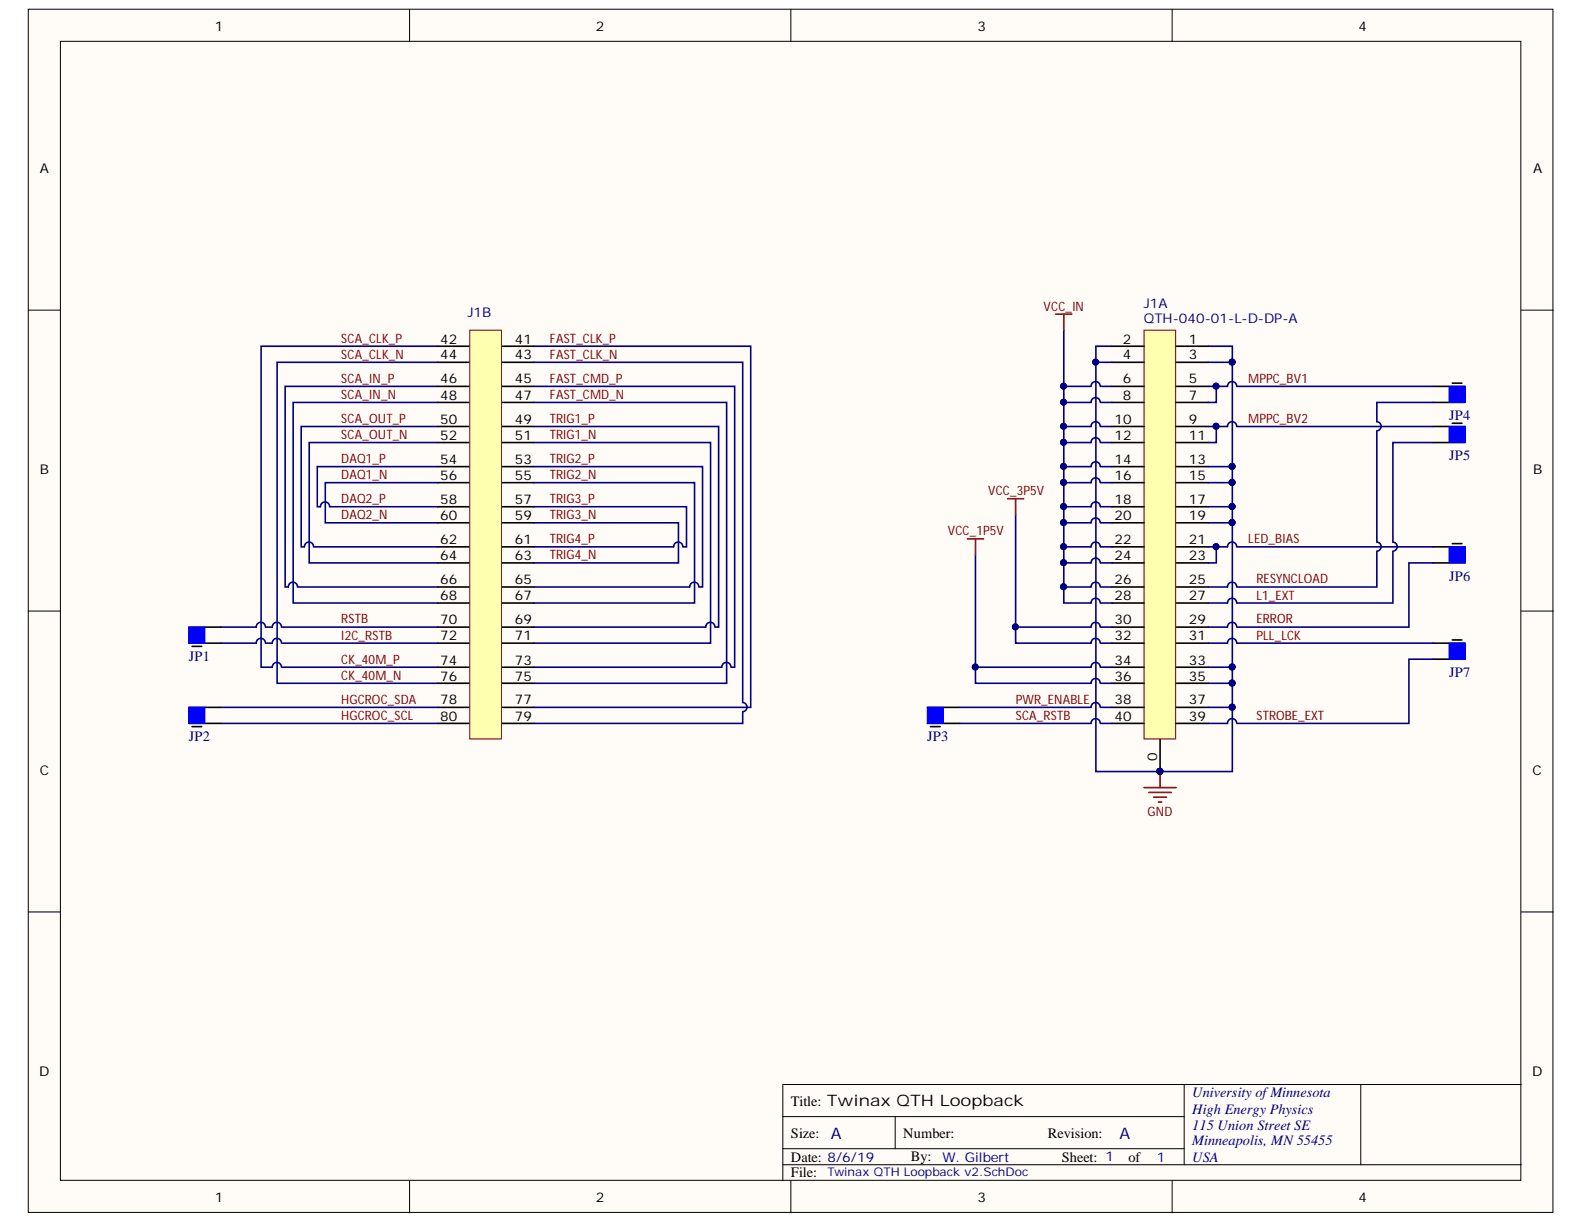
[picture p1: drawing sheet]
<svg xmlns="http://www.w3.org/2000/svg" width="279mm" height="216mm" viewBox="0 0 279 216" stroke-linecap="round" stroke-linejoin="round" font-family="sans-serif">
<defs><g id="words">
<g font-size="2.8" fill="#000080">
<text x="146.5" y="200.9">A</text>
<text x="197.4" y="200.9">A</text>
</g>
<g font-size="2.5" fill="#000080">
<text x="255.6" y="74.1">JP4</text>
<text x="255.6" y="81.2">JP5</text>
<text x="255.6" y="102.5">JP6</text>
<text x="33.3" y="116.6">JP1</text>
<text x="255.6" y="119.4">JP7</text>
<text x="33.3" y="130.8">JP2</text>
<text x="163.5" y="130.8">JP3</text>
<text x="210.3" y="193.6">University ofMinnesota</text>
<text x="210.3" y="196.4">High Energy Physics</text>
<text x="210.3" y="199.2">115 Union Street SE</text>
<text x="210.3" y="202">Minneapolis, MN 55455</text>
<text x="210.3" y="204.9">USA</text>
</g>
<g font-size="2.5">
<text x="139.5" y="195">Title: Twinax QTH Loopback</text>
<text x="139.5" y="200.7">Size:</text>
<text x="159.3" y="200.7">Number:</text>
<text x="184.8" y="200.7">Revision:</text>
<text x="139.5" y="204.9">Date: 8/6/19</text>
<text x="139.5" y="207.7">File:</text>
<text x="160.7" y="204.8">By:</text>
<text x="187.3" y="204.9">Sheet: 1</text>
<text x="199" y="204.9">of</text>
</g>
<g font-size="2.4">
<text x="37.9" y="5.4">1</text>
<text x="105.1" y="5.4">2</text>
<text x="172.4" y="5.4">3</text>
<text x="239.6" y="5.4">4</text>
<text x="7" y="30.5">A</text>
<text x="270.4" y="30.5">A</text>
<text x="77.6" y="60.6">42</text>
<text x="77.6" y="63.4">44</text>
<text x="90.8" y="60.6">41</text>
<text x="90.8" y="63.4">43</text>
<text x="198" y="60.6">2</text>
<text x="198" y="63.4">4</text>
<text x="209.7" y="60.6">1</text>
<text x="209.7" y="63.4">3</text>
<text x="77.6" y="67.6">46</text>
<text x="77.6" y="70.5">48</text>
<text x="90.8" y="67.6">45</text>
<text x="90.8" y="70.5">47</text>
<text x="198" y="67.6">6</text>
<text x="198" y="70.5">8</text>
<text x="209.7" y="67.6">5</text>
<text x="209.7" y="70.5">7</text>
<text x="77.6" y="74.7">50</text>
<text x="77.6" y="77.6">52</text>
<text x="90.8" y="74.7">49</text>
<text x="90.8" y="77.6">51</text>
<text x="196.6" y="74.7">10</text>
<text x="196.6" y="77.6">12</text>
<text x="209.7" y="74.7">9</text>
<text x="209.7" y="77.6">11</text>
<text x="7" y="83.6">B</text>
<text x="77.6" y="81.8">54</text>
<text x="90.8" y="81.8">53</text>
<text x="196.6" y="81.8">14</text>
<text x="209.7" y="81.8">13</text>
<text x="270.4" y="83.6">B</text>
<text x="77.6" y="84.6">56</text>
<text x="77.6" y="88.9">58</text>
<text x="90.8" y="84.6">55</text>
<text x="90.8" y="88.9">57</text>
<text x="196.6" y="84.6">16</text>
<text x="196.6" y="88.9">18</text>
<text x="209.7" y="84.6">15</text>
<text x="209.7" y="88.9">17</text>
<text x="77.6" y="91.7">60</text>
<text x="77.6" y="95.9">62</text>
<text x="90.8" y="91.7">59</text>
<text x="90.8" y="95.9">61</text>
<text x="196.6" y="91.7">20</text>
<text x="196.6" y="95.9">22</text>
<text x="209.7" y="91.7">19</text>
<text x="209.7" y="95.9">21</text>
<text x="77.6" y="98.8">64</text>
<text x="90.8" y="98.8">63</text>
<text x="196.6" y="98.8">24</text>
<text x="209.7" y="98.8">23</text>
<text x="77.6" y="103">66</text>
<text x="77.6" y="105.9">68</text>
<text x="90.8" y="103">65</text>
<text x="90.8" y="105.9">67</text>
<text x="196.6" y="103">26</text>
<text x="196.6" y="105.9">28</text>
<text x="209.7" y="103">25</text>
<text x="209.7" y="105.9">27</text>
<text x="77.6" y="110.1">70</text>
<text x="77.6" y="112.9">72</text>
<text x="90.8" y="110.1">69</text>
<text x="90.8" y="112.9">71</text>
<text x="196.6" y="110.1">30</text>
<text x="196.6" y="112.9">32</text>
<text x="209.7" y="110.1">29</text>
<text x="209.7" y="112.9">31</text>
<text x="77.6" y="117.2">74</text>
<text x="90.8" y="117.2">73</text>
<text x="196.6" y="117.2">34</text>
<text x="209.7" y="117.2">33</text>
<text x="77.6" y="120">76</text>
<text x="77.6" y="124.3">78</text>
<text x="90.8" y="120">75</text>
<text x="90.8" y="124.3">77</text>
<text x="196.6" y="120">36</text>
<text x="196.6" y="124.3">38</text>
<text x="209.7" y="120">35</text>
<text x="209.7" y="124.3">37</text>
<text x="77.6" y="127.1">80</text>
<text x="90.8" y="127.1">79</text>
<text x="196.6" y="127.1">40</text>
<text x="209.7" y="127.1">39</text>
<text x="7" y="136.7">C</text>
<text x="204.1" y="134.1" transform="rotate(-90 204.1 134.1)">0</text>
<text x="270.3" y="136.7">C</text>
<text x="6.9" y="189.8">D</text>
<text x="270.2" y="189.8">D</text>
<text x="37.9" y="212">1</text>
<text x="105.1" y="212">2</text>
<text x="172.4" y="212">3</text>
<text x="239.6" y="212">4</text>
</g>
<g font-size="2.4" fill="#000080">
<text x="82.4" y="56">J1B</text>
<text x="201.8" y="54.4">J1A</text>
<text x="201.8" y="57.1">QTH-040-01-L-D-DP-A</text>
<text x="166.2" y="204.9">W. Gilbert</text>
<text x="204" y="204.9">1</text>
</g>
<g font-size="2.3" fill="#800000">
<text x="184.1" y="54.8">VCC_IN</text>
<text x="60.2" y="63.3">SCA_CLK_N</text>
<text x="60.2" y="60.4">SCA_CLK_P</text>
<text x="97" y="60.4">FAST_CLK_P</text>
<text x="97" y="63.3">FAST_CLK_N</text>
<text x="60.2" y="67.5">SCA_IN_P</text>
<text x="60.2" y="70.3">SCA_IN_N</text>
<text x="97" y="67.5">FAST_CMD_P</text>
<text x="97" y="70.3">FAST_CMD_N</text>
<text x="220.2" y="67.5">MPPC_BV1</text>
<text x="60.2" y="74.6">SCA_OUT_P</text>
<text x="60.2" y="77.4">SCA_OUT_N</text>
<text x="97" y="74.6">TRIG1_P</text>
<text x="97" y="77.4">TRIG1_N</text>
<text x="220.2" y="74.6">MPPC_BV2</text>
<text x="60.2" y="81.7">DAQ1_P</text>
<text x="97" y="81.7">TRIG2_P</text>
<text x="60.2" y="84.5">DAQ1_N</text>
<text x="60.2" y="88.8">DAQ2_P</text>
<text x="97" y="84.5">TRIG2_N</text>
<text x="97" y="88.8">TRIG3_P</text>
<text x="174.3" y="87.3">VCC_3P5V</text>
<text x="60.2" y="91.6">DAQ2_N</text>
<text x="97" y="91.6">TRIG3_N</text>
<text x="97" y="95.9">TRIG4_P</text>
<text x="167.2" y="94.4">VCC_1P5V</text>
<text x="220.2" y="95.9">LED_BIAS</text>
<text x="97" y="98.6">TRIG4_N</text>
<text x="221.6" y="105.7">L1_EXT</text>
<text x="221.6" y="102.9">RESYNCLOAD</text>
<text x="60.2" y="110">RSTB</text>
<text x="60.2" y="112.8">I2C_RSTB</text>
<text x="221.6" y="112.8">PLL_LCK</text>
<text x="221.6" y="110">ERROR</text>
<text x="60.2" y="117.1">CK_40M_P</text>
<text x="60.2" y="119.9">CK_40M_N</text>
<text x="60.2" y="124.2">HGCROC_SDA</text>
<text x="179.2" y="124.2">PWR_ENABLE</text>
<text x="60.2" y="127">HGCROC_SCL</text>
<text x="179.2" y="127">SCA_RSTB</text>
<text x="221.6" y="127">STROBE_EXT</text>
<text x="202.4" y="144">GND</text>
</g>
<text font-size="2.1" fill="#000080" x="145.9" y="207.5">Twinax QTH Loopback v2.SchDoc</text>
</g></defs>
<g fill="#fffcf8" stroke="#000" stroke-width=".18">
<path d="M5 1.6h268.9v212.3h-268.9z"/>
<path d="M10.7 7.3h257.6v200.9h-257.6z"/>
</g>
<g fill="none" stroke="#000" stroke-width=".18">
<path d="M72.2 1.6v5.7M139.5 1.6v5.7M206.8 1.6v5.7M5 54.7h5.7M268.3 54.7h5.7M5 107.8h5.7M268.3 107.8h5.7M5 160.9h5.7M268.3 160.9h5.7M138.1 197h70.8M157.9 197v5.6M208.9 191.3v14.1"/>
<path d="M240 191.3h-101.9v17M268.3 191.3h-28.3v14.1M72.2 208.3v5.6M138.1 205.4h130.2M138.1 202.6h70.8M139.5 208.3v5.6M206.8 208.3v5.6"/>
</g>
<path d="M201.8 58.2h5.6v72.1h-5.6z" fill="#ffffb0" stroke="#800000" stroke-width=".18"/>
<g fill="none" stroke="#000" stroke-width=".28">
<path d="M77.2 61.1h5.7M77.2 63.9h5.7M77.2 68.2h5.7M77.2 71h5.7M77.2 75.2h5.7M77.2 78.1h5.7M88.5 61.1h5.7M88.5 63.9h5.7M88.5 68.2h5.7M88.5 71h5.7M88.5 75.2h5.7M88.5 78.1h5.7"/>
<path d="M196.1 61.1h5.7M196.1 63.9h5.7M196.1 68.2h5.7M196.1 71h5.7M196.1 75.2h5.7M196.1 78.1h5.7M207.5 61.1h5.6M207.5 63.9h5.6M207.5 68.2h5.6M207.5 71h5.6M207.5 75.2h5.6M207.5 78.1h5.6"/>
<path d="M77.2 82.3h5.7M77.2 85.1h5.7M77.2 89.4h5.7M77.2 92.2h5.7M77.2 96.5h5.7M77.2 99.3h5.7M88.5 82.3h5.7M88.5 85.1h5.7M88.5 89.4h5.7M88.5 92.2h5.7M88.5 96.5h5.7M88.5 99.3h5.7"/>
<path d="M196.1 82.3h5.7M196.1 85.1h5.7M196.1 89.4h5.7M196.1 92.2h5.7M196.1 96.5h5.7M196.1 99.3h5.7M207.5 82.3h5.6M207.5 85.1h5.6M207.5 89.4h5.6M207.5 92.2h5.6M207.5 96.5h5.6M207.5 99.3h5.6"/>
<path d="M77.2 103.5h5.7M77.2 106.4h5.7M77.2 110.6h5.7M77.2 113.4h5.7M77.2 117.7h5.7M88.5 103.5h5.7M88.5 106.4h5.7M88.5 110.6h5.7M88.5 113.4h5.7M88.5 117.7h5.7M196.1 103.5h5.7M196.1 106.4h5.7"/>
<path d="M196.1 110.6h5.7M196.1 113.4h5.7M196.1 117.7h5.7M207.5 103.5h5.6M207.5 106.4h5.6M207.5 110.6h5.6M207.5 113.4h5.6M207.5 117.7h5.6M77.2 120.5h5.7M77.2 124.8h5.7M77.2 127.6h5.7M88.5 120.5h5.7"/>
<path d="M88.5 124.8h5.7M88.5 127.6h5.7M196.1 120.5h5.7M196.1 124.8h5.7M196.1 127.6h5.7M204.6 130.4v5.7M207.5 120.5h5.6M207.5 124.8h5.6M207.5 127.6h5.6"/>
</g>
<circle cx="204.6" cy="136.1" r=".52" fill="#000080" stroke="#000080" stroke-width=".18"/>
<path d="M82.9 58.2h5.5v72.1h-5.5z" fill="#ffffb0" stroke="#800000" stroke-width=".18"/>
<g fill="none" stroke="#000080" stroke-width=".28">
<path d="M187.6 58.2v10M77.2 78.1h-22.7v21.2h22.7M77.2 75.2h-24.1v21.3h.6a.81 .81 0 0 1 .8-.9 .81 .81 0 0 1 .8 .9M77.2 71h-25.5v35.4h25.5M77.2 68.2h-26.9v35.3h.6a.81 .81 0 0 1 .8-.8 .81 .81 0 0 1 .8 .8M77.2 63.9h-28.3v56.6h28.3M77.2 61.1h-31.2v56.6h2a.81 .81 0 0 1 .8-.9 .81 .81 0 0 1 .8 .9M94.2 78.1h31.1v35.3h-31.1M94.2 75.2h32.6v35.4h-.6M94.2 71h34v49.5h-34M94.2 61.1h38.2v63.7h-38.2M94.2 63.9h36.8v60a.81 .81 0 0 1 .8 .8 .81 .81 0 0 1-.8 .8"/>
<path d="M94.2 68.2h35.4v49.5h-.6M193.3 63.9h2.8M194.1 78.1a.81 .81 0 0 0-.8-.9 .81 .81 0 0 0-.8 .9h-4.9M194.1 75.2a.81 .81 0 0 0-.8-.8 .81 .81 0 0 0-.8 .8h-4.9M194.1 71a.81 .81 0 0 0-.8-.9 .81 .81 0 0 0-.8 .9h-4.9M194.1 68.1a.81 .81 0 0 0-.8-.8 .81 .81 0 0 0-.8 .9h-4.9v38.2h4.9a.81 .81 0 0 1 .8-.9 .81 .81 0 0 1 .8 .9M194.2 78.1h1.9M194.2 75.2h1.9M194.2 71h1.9M194.2 68.2h1.9M196.1 61.1h-2.8v75h24.1v-11.3M213.1 61.1h4.3v2.8"/>
<path d="M213.1 63.9h4.3M214.5 68.2v2.8h-1.4M214.5 75.2v2.9h-1.4M217.4 63.9v60.9M55.4 96.5h21.8M58.2 89.4h19M77.2 85.1h-19.8v7.1h19.8M77.2 82.3h-21.2v7.1h.5a.81 .81 0 0 1 .8-.9 .81 .81 0 0 1 .8 .9M94.2 92.2h25.5v7.1h-25.5M94.2 89.4h26.9v7.1h-.6M94.2 85.1h28.3v21.3h-28.3M94.2 82.3h29.7v21.2h-.5"/>
<path d="M120.4 96.5a.81 .81 0 0 0-.8-.9 .81 .81 0 0 0-.8 .9h-24.6M172.1 97.9v19.8M179.1 90.8v19.8M194.1 99.3a.81 .81 0 0 0-.8-.9 .81 .81 0 0 0-.8 .9h-4.9M194.1 96.5a.81 .81 0 0 0-.8-.9 .81 .81 0 0 0-.8 .9h-4.9M194.1 92.2a.81 .81 0 0 0-.8-.8 .81 .81 0 0 0-.8 .8h-4.9M194.1 89.4a.81 .81 0 0 0-.8-.9 .81 .81 0 0 0-.8 .9h-4.9M194.1 85.1a.81 .81 0 0 0-.8-.8 .81 .81 0 0 0-.8 .8h-4.9M194.1 82.3a.81 .81 0 0 0-.8-.8 .81 .81 0 0 0-.8 .8h-4.9M194.2 82.3h1.9M194.2 85.1h1.9M194.2 89.4h1.9"/>
<path d="M194.2 92.2h1.9M194.2 99.3h1.9M194.2 96.5h1.9M213.1 82.3h4.3M213.1 85.1h4.3M213.1 89.4h4.3M213.1 92.2h4.3M214.5 96.5v2.8h-1.4M49.7 117.7h27.5M52.6 103.5h24.6M123.3 103.5a.81 .81 0 0 0-.8-.8 .81 .81 0 0 0-.8 .8h-27.5M126.1 110.6a.81 .81 0 0 0-.8-.8 .81 .81 0 0 0-.8 .8h-30.3"/>
<path d="M128.9 117.7a.81 .81 0 0 0-.8-.9 .81 .81 0 0 0-.8 .9h-33.1M194.1 103.5a.81 .81 0 0 0-.8-.8 .81 .81 0 0 0-.8 .8h-4.9M194.1 110.6a.81 .81 0 0 0-.8-.8 .81 .81 0 0 0-.8 .8h-13.4v2.8h13.4a.81 .81 0 0 1 .8-.8 .81 .81 0 0 1 .8 .8M194.1 117.7a.81 .81 0 0 0-.8-.9 .81 .81 0 0 0-.8 .9h-20.4v2.8h20.4a.81 .81 0 0 1 .8-.8 .81 .81 0 0 1 .8 .8M194.2 117.7h1.9M194.2 103.5h1.9M194.2 106.4h1.9M194.2 113.4h1.9M194.2 110.6h1.9M213.1 117.7h4.3M131 125.6v2h-36.8M194.2 120.5h1.9"/>
<path d="M213.1 120.5h4.3M213.1 124.8h4.3"/>
</g>
<g fill="#000080" stroke="#000080" stroke-width=".18">
<circle cx="217.3" cy="63.9" r=".52"/>
<circle cx="217.3" cy="82.3" r=".52"/>
<circle cx="217.3" cy="85.1" r=".52"/>
<circle cx="217.3" cy="89.3" r=".52"/>
<circle cx="217.3" cy="92.2" r=".52"/>
<circle cx="217.3" cy="117.6" r=".52"/>
<circle cx="217.3" cy="120.5" r=".52"/>
<circle cx="217.3" cy="124.7" r=".52"/>
<circle cx="204.6" cy="136.1" r=".52"/>
<circle cx="193.3" cy="63.9" r=".52"/>
<circle cx="187.6" cy="103.5" r=".52"/>
<circle cx="187.6" cy="99.2" r=".52"/>
<circle cx="187.6" cy="96.4" r=".52"/>
<circle cx="187.6" cy="92.2" r=".52"/>
<circle cx="187.6" cy="89.3" r=".52"/>
<circle cx="187.6" cy="85.1" r=".52"/>
<circle cx="187.6" cy="82.3" r=".52"/>
<circle cx="187.6" cy="78" r=".52"/>
<circle cx="187.6" cy="75.2" r=".52"/>
<circle cx="187.6" cy="70.9" r=".52"/>
<circle cx="187.6" cy="68.1" r=".52"/>
<circle cx="179.1" cy="110.6" r=".52"/>
<circle cx="172" cy="117.6" r=".52"/>
<circle cx="214.5" cy="68.1" r=".52"/>
<circle cx="214.5" cy="75.2" r=".52"/>
<circle cx="214.5" cy="96.4" r=".52"/>
</g>
<path d="M186.2 55.4h2.9M187.6 55.4v2.8M170.6 95h2.9M172.1 95v2.9M177.7 88h2.9M179.1 88v2.8M201.8 138.9h5.7M202.6 139.8h4M204.6 136.1v2.8M203.5 140.6h2.3M204.3 141.5h.6" fill="none" stroke="#800000" stroke-width=".28"/>
<path d="M33.3 113.4h5.7M33.3 110.6h5.7" fill="none" stroke="#000" stroke-width=".28"/>
<path d="M33.3 110.6h2.8v2.8h-2.8z" fill-rule="evenodd" fill="#00f"/>
<path d="M33.3 110.6h2.8v2.8h-2.8z" fill="none" stroke="#00f" stroke-width=".18"/>
<path d="M33.9 114h1.7M33.3 127.6h5.7M33.3 124.8h5.7" fill="none" stroke="#000" stroke-width=".28"/>
<path d="M33.3 124.8h2.8v2.8h-2.8z" fill-rule="evenodd" fill="#00f"/>
<path d="M33.3 124.8h2.8v2.8h-2.8z" fill="none" stroke="#00f" stroke-width=".18"/>
<path d="M33.9 128.2h1.7M163.6 127.6h5.6M163.6 124.8h5.6" fill="none" stroke="#000" stroke-width=".28"/>
<path d="M163.6 124.8h2.8v2.8h-2.8z" fill-rule="evenodd" fill="#00f"/>
<path d="M163.6 124.8h2.8v2.8h-2.8z" fill="none" stroke="#00f" stroke-width=".18"/>
<path d="M252.8 68.2h5.6M252.8 71h5.6M164.1 128.2h1.7" fill="none" stroke="#000" stroke-width=".28"/>
<path d="M255.6 68.2h2.8v2.8h-2.8z" fill-rule="evenodd" fill="#00f"/>
<path d="M255.6 68.2h2.8v2.8h-2.8z" fill="none" stroke="#00f" stroke-width=".18"/>
<path d="M252.8 75.2h5.6M252.8 78.1h5.6M256.2 67.6h1.7" fill="none" stroke="#000" stroke-width=".28"/>
<path d="M255.6 75.2h2.8v2.9h-2.8z" fill-rule="evenodd" fill="#00f"/>
<path d="M255.6 75.2h2.8v2.9h-2.8z" fill="none" stroke="#00f" stroke-width=".18"/>
<path d="M256.2 74.7h1.7M252.8 96.5h5.6M252.8 99.3h5.6" fill="none" stroke="#000" stroke-width=".28"/>
<path d="M255.6 96.5h2.8v2.8h-2.8z" fill-rule="evenodd" fill="#00f"/>
<path d="M255.6 96.5h2.8v2.8h-2.8z" fill="none" stroke="#00f" stroke-width=".18"/>
<path d="M256.2 95.9h1.7M252.8 113.4h5.6M252.8 116.3h5.6" fill="none" stroke="#000" stroke-width=".28"/>
<path d="M255.6 113.4h2.8v2.9h-2.8z" fill-rule="evenodd" fill="#00f"/>
<path d="M255.6 113.4h2.8v2.9h-2.8z" fill="none" stroke="#00f" stroke-width=".18"/>
<path d="M256.2 112.9h1.7" fill="none" stroke="#000" stroke-width=".28"/>
<g fill="none" stroke="#000080" stroke-width=".28">
<path d="M218.1 68.1a.81 .81 0 0 0-.8-.8 .81 .81 0 0 0-.8 .9h-3.4M218.1 75.2a.81 .81 0 0 0-.8-.8 .81 .81 0 0 0-.8 .8h-3.4M218.2 68.2h34.6M218.2 75.2h34.6M242.9 76.1v19.5a.81 .81 0 0 1 .7 .8 .81 .81 0 0 1-.7 .8M252.8 78.1h-7.1v17.5a.81 .81 0 0 1 .8 .8 .81 .81 0 0 1-.8 .8M252.8 71h-9.9v3.4a.81 .81 0 0 1 .7 .8 .81 .81 0 0 1-.7 .8M218.1 96.5a.81 .81 0 0 0-.8-.9 .81 .81 0 0 0-.8 .9h-3.4M218.2 96.5h34.6M242.9 97.3v6.2h-24.7M245.7 97.3v9.1h-27.5M252.8 99.3h-4.3v11.3h-30.3"/>
<path d="M46.8 110.6a.81 .81 0 0 0-.8-.8 .81 .81 0 0 0-.8 .8h-6.2M46.8 113.4a.81 .81 0 0 0-.8-.8 .81 .81 0 0 0-.8 .8h-6.2M49.6 110.6a.81 .81 0 0 0-.8-.8 .81 .81 0 0 0-.8 .8h-1.1M49.6 113.4a.81 .81 0 0 0-.8-.8 .81 .81 0 0 0-.8 .8h-1.1M49.7 110.6h27.5M49.7 113.4h27.5M218.1 110.6a.81 .81 0 0 0-.8-.8 .81 .81 0 0 0-.8 .8h-3.4M218.1 106.4a.81 .81 0 0 0-.8-.9 .81 .81 0 0 0-.8 .9h-3.4M218.1 103.5a.81 .81 0 0 0-.8-.8 .81 .81 0 0 0-.8 .8h-3.4M218.1 113.4a.81 .81 0 0 0-.8-.8 .81 .81 0 0 0-.8 .8h-3.4M218.2 113.4h34.6M252.8 116.3h-4.3v11.3h-30.3"/>
<path d="M39 124.8h38.2M39 127.6h38.2M194.1 124.8a.81 .81 0 0 0-.8-.9 .81 .81 0 0 0-.8 .9h-23.3M194.1 127.6a.81 .81 0 0 0-.8-.8 .81 .81 0 0 0-.8 .8h-23.3M194.2 124.8h1.9M194.2 127.6h1.9M218.1 127.6a.81 .81 0 0 0-.8-.8 .81 .81 0 0 0-.8 .8h-3.4"/>
</g>
<g fill="#000080" stroke="#000080" stroke-width=".18">
<circle cx="214.5" cy="68.1" r=".52"/>
<circle cx="214.5" cy="75.2" r=".52"/>
<circle cx="214.5" cy="96.4" r=".52"/>
</g>
<use href="#words"/>
</svg>
